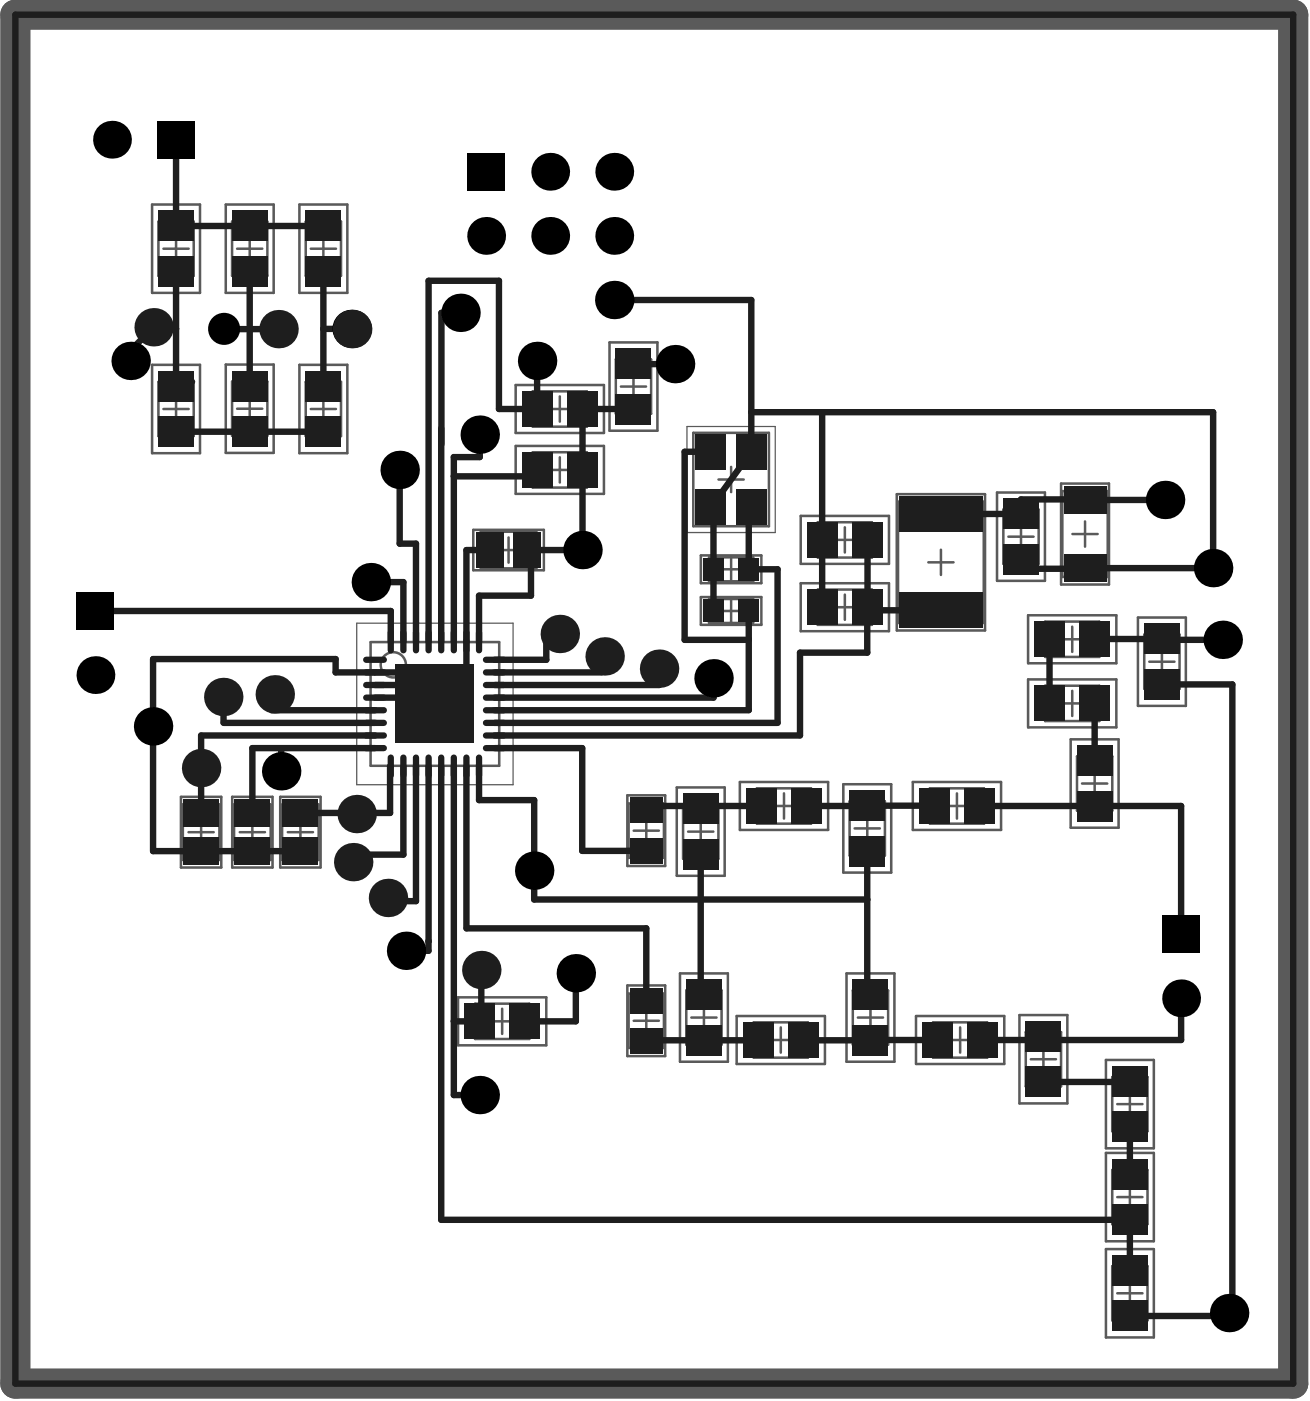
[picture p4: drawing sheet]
<svg xmlns="http://www.w3.org/2000/svg" width="173mm" height="185mm" viewBox="0 0 173 185" stroke-linecap="round" stroke-linejoin="round" font-family="sans-serif">
<g fill="none" stroke="#5a5a5a" stroke-width=".33">
<path d="M20.1 27h6.3v11.6h-6.3zM20.9 29.2h4.7v7.2h-4.7zM21.6 32.8h3.3M23.2 31.2v3.3M29.8 27h6.3v11.6h-6.3zM30.6 29.2h4.7v7.2h-4.7zM31.3 32.8h3.3M33 31.2v3.3M39.5 27h6.3v11.6h-6.3zM40.3 29.2h4.7v7.2h-4.7zM41 32.8h3.3M42.7 31.2v3.3"/>
<path d="M20.1 48.1h6.3v11.7h-6.3zM20.9 50.4h4.7v7.1h-4.7zM21.6 54h3.3M23.2 52.3v3.3M29.8 48.1h6.3v11.7h-6.3zM30.6 50.3h4.7v7.2h-4.7zM31.3 53.9h3.3M33 52.3v3.3M39.5 48.1h6.3v11.7h-6.3zM40.3 50.4h4.7v7.1h-4.7zM41 54h3.3M42.7 52.3v3.3"/>
<path d="M68 50.8h11.7v6.3h-11.7zM68 58.8h11.7v6.4h-11.7zM70.3 51.6h7.1v4.7h-7.1zM70.3 59.7h7.1v4.6h-7.1zM72.2 54h3.3M73.9 52.3v3.3M80.4 45.2h6.4v11.6h-6.4zM81.3 47.4h4.6v7.2h-4.6zM81.9 51h3.4M83.6 49.3v3.4M91.5 57.1h10v12.3h-10zM62.4 69.9h9.4v5.3h-9.4z"/>
<path d="M63.4 70.2h7.4v4.8h-7.4zM65.4 72.6h3.4M67.1 70.9v3.3M72.2 62h3.3M73.9 60.3v3.4M92.5 73.3h8v3.6h-8zM92.5 78.8h8v3.6h-8zM93.6 73.5h5.8v3.2h-5.8zM93.6 79h5.8v3.2h-5.8zM94.8 63.3h3.3M94.9 75.1h3.2M96.5 61.6v3.3"/>
<path d="M96.5 73.5v3.2M96.5 79v3.2M105.7 68.1h11.6v6.3h-11.6zM105.7 77h11.6v6.3h-11.6zM107.9 77.8h7.2v4.7h-7.2zM107.9 68.9h7.2v4.7h-7.2zM109.8 71.2h3.3M111.5 69.6v3.3M111.5 78.5v3.3M118.3 65.2h11.7v18h-11.7zM118.5 66.2h11.3v16h-11.3zM122.5 74.2h3.3"/>
<path d="M124.2 72.5v3.4M131.6 65h6.3v11.6h-6.3zM132.4 67.2h4.7v7.2h-4.7zM133.1 70.8h3.3M134.7 69.1v3.4M140 63.8h6.3v13.3h-6.3zM140.2 64.8h6v11.3h-6zM141.5 70.5h3.3M143.2 68.8v3.3M48.9 84.7h17v16.3h-17zM55.7 92.9h3.4M57.4 91.2v3.3"/>
<path d="M94.9 80.6h3.2M109.8 80.1h3.3M135.7 81.2h11.6v6.3h-11.6zM135.7 89.6h11.6v6.4h-11.6zM137.9 82h7.2v4.7h-7.2zM137.9 90.5h7.2v4.6h-7.2zM139.8 92.8h3.3M139.8 84.3h3.3M141.3 97.6h6.3v11.6h-6.3zM141.5 82.7v3.3M141.5 91.1v3.4M142.1 99.8h4.7v7.2h-4.7z"/>
<path d="M150.2 81.5h6.3v11.6h-6.3zM151 83.7h4.6v7.2h-4.6zM151.7 87.3h3.3M153.3 85.6v3.4M23.9 105.1h5.3v9.4h-5.3zM24.1 106.1h4.9v7.4h-4.9zM24.9 109.8h3.3M26.5 108.1v3.4M30.6 105.1h5.4v9.4h-5.4zM30.9 106.1h4.8v7.4h-4.8zM31.6 109.8h3.4M33.3 108.1v3.4"/>
<path d="M37 105.1h5.3v9.4h-5.3zM37.2 106.1h4.9v7.4h-4.9zM38 109.8h3.3M39.6 108.1v3.4M82.8 104.9h5v9.4h-5zM83 106h4.6v7.2h-4.6zM83.6 109.6h3.3M85.3 107.9v3.4M89.3 103.9h6.3v11.7h-6.3zM90.1 106.1h4.7v7.2h-4.7zM90.8 109.7h3.3M92.5 108.1v3.3"/>
<path d="M97.6 103.2h11.7v6.3h-11.7zM99.9 104h7.1v4.7h-7.1zM101.8 106.3h3.3M103.5 104.7v3.3M111.3 103.5h6.3v11.6h-6.3zM112.1 105.7h4.7v7.2h-4.7zM112.8 109.3h3.3M114.4 107.6v3.4M120.4 103.2h11.7v6.3h-11.7zM122.7 104h7.1v4.7h-7.1zM124.6 106.3h3.3M126.3 104.7v3.3"/>
<path d="M142.8 103.4h3.3M144.4 101.7v3.3M60.4 131.6h11.7v6.3h-11.7zM62.7 132.4h7.1v4.7h-7.1zM64.6 134.8h3.3M66.3 133.1v3.3M82.8 130h5v9.3h-5zM83 131.1h4.6v7.2h-4.6zM83.6 134.7h3.3M85.3 133v3.4M89.7 128.4h6.3v11.7h-6.3zM90.6 130.7h4.6v7.1h-4.6z"/>
<path d="M91.2 134.3h3.4M92.9 132.6v3.3M97.2 134.1h11.7v6.3h-11.7zM99.5 134.9h7.1v4.7h-7.1zM101.4 137.2h3.3M103 135.6v3.3M111.7 128.4h6.3v11.7h-6.3zM112.5 130.7h4.7v7.1h-4.7zM113.2 134.3h3.3M114.9 132.6v3.3M120.9 134.1h11.6v6.3h-11.6zM123.1 134.9h7.2v4.7h-7.2z"/>
<path d="M125 137.2h3.4M126.7 135.6v3.3M134.5 133.9h6.3v11.7h-6.3zM135.4 136.2h4.6v7.1h-4.6zM136 139.8h3.3M137.7 138.1v3.3M145.9 139.9h6.4v11.6h-6.4zM145.9 152.1h6.4v11.7h-6.4zM146.8 142.1h4.6v7.2h-4.6zM146.8 154.4h4.6v7.1h-4.6zM147.4 158h3.4M147.4 145.7h3.4"/>
<path d="M149.1 144v3.4M149.1 156.3v3.3M145.9 164.8h6.4v11.7h-6.4zM146.8 167.1h4.6v7.1h-4.6zM147.4 170.6h3.4M149.1 169v3.3"/>
<circle cx="51.9" cy="87.7" r="1.66"/>
</g>
<path d="M90.7 56.3h11.6v14h-11.6zM47.1 82.2h20.6v21.3h-20.6z" fill="none" stroke="#5a5a5a" stroke-width=".17"/>
<path d="M2 1.9h168.6v180.7h-168.6z" fill="none" stroke="#5a5a5a" stroke-width="4"/>
<g fill="none" stroke="#1e1e1e" stroke-width=".84">
<path d="M17.2 47.6v.9M25.3 50.4h-2.1v.6M29.6 43.4h3.4M46.4 43.4h.1M58.2 41.3h2.6M52.7 71.7h2.2M57.4 92.1v.8M72.1 83.2h2.6M87 88.2v2.2M37.1 101.8v.8M51.5 101.1h.1M51.6 118.9h3.3"/>
<path d="M70.5 114.9v3.8M92.5 106.3v.4M52.7 125.5h.9M56.5 124.2h.1M56.5 124.2v1.3M85.3 137.3v.1M92.5 131.3h.4"/>
</g>
<circle cx="92.5" cy="106.3" r=".42" fill="#1e1e1e"/>
<g fill="none" stroke="#1e1e1e" stroke-width=".84">
<path d="M23.2 18.4v11.4M17.2 46.2v1.4M33 43.4v7.5M63.3 57.4v2.9M70.9 46.8v7.2M76.9 54v8M99.1 54.4v5.2M53.2 76.8v7.8M54.9 71.7v12.9M59.9 60.3v2.5M61.5 72.6v16.1M70.1 72.6v6"/>
<path d="M93.9 66.8l-.1 .1M94.1 75.1v5.5M98.8 75.1h3.8v20.3M98.8 66.9h.3M108.5 71.2v8.9M114.5 71.2v9.3M124.2 67.8v.1M134.7 65.9v1.9M134.7 73.8v1.2M142.8 74.9v.1M153.7 66h1.3M20.2 87v8.8"/>
<path d="M29.5 92v3.3M33.3 98.7v8.6M37.1 98.7v3.1M44.3 87v1.7M51.6 80.6v4M72.1 83.2v3.9M76.8 98.7v13.6M94.2 90.8v1.3M98.8 80.6v13.1M114.5 80.1l-.1 6M138.5 84.3v8.5M144.5 84.3h.1"/>
<path d="M153.3 84.3v.1M161.3 84.4h1.3M46.6 112.8v1M51.5 101.1v6.2M53.2 101.1v11.7M54.9 101.1v17.8M61.5 101.1v21.4M70.5 105.6v9.3M92.5 112.7v6M114.4 106.3h.1M114.4 112.3v6.4M123.3 106.3h.1"/>
<path d="M59.9 134.8v9.7M63.5 128v6.8M100 137.2v.1M106 137.2v.1M114.4 131.3h.5M114.9 137.2v.1M149.1 142.7v.1M149.1 173.6h.1"/>
</g>
<circle cx="149.1" cy="155" r=".42" fill="#1e1e1e"/>
<g fill="none" stroke="#1e1e1e" stroke-width=".84">
<path d="M23.2 35.8v14.6h-1.7M33 35.8v7.6h3.8M33 29.8h9.7M56.6 37v47.6M65.8 37v17h5.1M99.1 39.6v14.8h9.4v16.8M20.3 43.2l-3.1 3M20.3 43.4h2.9M42.7 43.4h3.7M42.7 56.9v.1M58.2 56.5v28.1M58.2 41.3v17.3"/>
<path d="M76.9 54h6.7M83.6 48h.1M160.1 54.4v20.6M48.1 76.8h5.1M52.7 62v9.7M59.9 62.8v21.8M61.5 72.6h3.1M63.2 78.6h6.9M76.9 62v10.6h-7.3M94.1 66.9v8.2M98.8 66.9v8.2M124.2 67.8h10.5"/>
<path d="M20.2 95.8v16.5h6.3M26.5 97v10.3M33.3 98.7h16.2M44.3 88.7h13.1M49.5 90.4h7.9M49.5 92.1h7.9M65.3 98.7h11.5M65.3 88.7h14.1M90.3 84.4h8.5M105.6 86.1v10.9M162.6 90.3v83.3h-13.5M33.3 112.3h6.3"/>
<path d="M46.6 112.8h6.6M56.6 101.1v23.1M58.2 101.1v59.8M59.9 101.1v33.7M63.2 101.1v4.5h7.3M76.8 112.3h8.5M92.5 118.7v12.6M92.5 106.3h8M114.4 118.7v12.6M114.4 106.3h8.9M144 106.3v.1M155.9 106.3v17"/>
<path d="M53.6 125.5h2.9M61.6 122.5h23.7v9.5M92.9 137.3h7.1M114.9 137.2h8.8M137.7 136.8v.1M155.9 131.7v5.5M149.1 148.7v6.3M149.1 160.9v7.2"/>
</g>
<circle cx="144" cy="106.3" r=".42" fill="#1e1e1e"/>
<path d="M143.2 75h16.9M143.2 66h10.5M35.8 93.7h13.7M144.5 84.3h8.8M153.3 90.3h9.3M153.3 84.4h8M39.6 107.3h11.9M144 106.3h11.9M63.3 134.8h.2" fill="none" stroke="#1e1e1e" stroke-width=".84"/>
<circle cx="69.3" cy="134.8" r=".42" fill="#1e1e1e"/>
<g fill="none" stroke="#1e1e1e" stroke-width=".84">
<path d="M2 1.9h168.6v180.7h-168.6zM23.2 29.8h9.8M42.7 35.8v15.2M56.6 37h9.2M81.1 39.6h18M23.2 57h19.5M83.6 48h5.5M93.8 59.6h-3.5v24.8M99.1 59.6l-5.2 7.2M108.5 54.4h51.6M59.9 62.8h10.6M59.9 60.3h3.4"/>
<path d="M63.2 78.6v6M134.7 75h8.1M134.7 65.9h8.1M12.6 80.6h39M20.2 87h24.1M26.5 97h23M29.5 95.4h20M65.3 87.1h6.8M65.3 97h40.3M65.3 95.4h37.3M65.3 90.4h21.7M65.3 92.1h28.9"/>
<path d="M65.3 93.7h33.5M105.6 86.1h8.8M114.5 80.5h9.7M144.4 92.8v7.6M26.5 112.3h6.8M70.5 118.7h43.9M85.3 106.3h7.2M106.4 106.3h8M129.3 106.3h14.7M59.9 134.8h3.4M76 128.4v6.4h-6.7M85.3 137.3h7.6"/>
<path d="M106 137.3h8.9M129.7 137.2h26.2M59.9 144.5h3.4M137.3 142.8h11.8M58.2 160.9h90.9"/>
</g>
<g fill="#000">
<circle cx="14.8" cy="18.4" r="2.49"/>
<circle cx="64.2" cy="31.1" r="2.49"/>
<circle cx="72.6" cy="22.7" r="2.49"/>
<circle cx="72.6" cy="31.1" r="2.49"/>
<circle cx="81.1" cy="22.7" r="2.49"/>
<circle cx="81.1" cy="31.1" r="2.49"/>
<circle cx="81.1" cy="39.6" r="2.53"/>
<circle cx="17.2" cy="47.6" r="2.53"/>
<circle cx="29.6" cy="43.4" r="2.11"/>
<circle cx="46.4" cy="43.4" r="2.53"/>
<circle cx="60.8" cy="41.3" r="2.53"/>
<circle cx="63.3" cy="57.4" r="2.53"/>
<circle cx="70.9" cy="47.6" r="2.53"/>
<circle cx="89.1" cy="48" r="2.53"/>
<circle cx="48.9" cy="76.8" r="2.53"/>
<circle cx="52.7" cy="62" r="2.53"/>
<circle cx="76.9" cy="72.6" r="2.53"/>
<circle cx="153.7" cy="66" r="2.53"/>
<circle cx="160.1" cy="75" r="2.53"/>
<circle cx="12.6" cy="89.1" r="2.49"/>
<circle cx="20.2" cy="95.8" r="2.53"/>
<circle cx="53.7" cy="89.2" r=".83"/>
<circle cx="53.7" cy="96.5" r=".83"/>
<circle cx="53.7" cy="92.9" r=".83"/>
<circle cx="57.4" cy="89.2" r=".83"/>
<circle cx="57.4" cy="96.5" r=".83"/>
<circle cx="57.4" cy="92.9" r=".83"/>
<circle cx="61" cy="89.2" r=".83"/>
<circle cx="61" cy="96.5" r=".83"/>
<circle cx="61" cy="92.9" r=".83"/>
<circle cx="94.2" cy="89.5" r="2.53"/>
<circle cx="161.3" cy="84.4" r="2.53"/>
<circle cx="37.1" cy="101.8" r="2.53"/>
<circle cx="70.5" cy="114.9" r="2.53"/>
<circle cx="53.6" cy="125.5" r="2.53"/>
<circle cx="76" cy="128.4" r="2.53"/>
<circle cx="155.9" cy="131.7" r="2.49"/>
<circle cx="63.3" cy="144.5" r="2.53"/>
<circle cx="162.2" cy="173.3" r="2.53"/>
</g>
<g fill="#000">
<path d="M20.7 15.9h5v5h-5z" fill-rule="evenodd"/>
<path d="M61.7 20.2h4.9v5h-4.9z" fill-rule="evenodd"/>
<path d="M10.1 78.1h5v5h-5z" fill-rule="evenodd"/>
<path d="M153.4 120.8h4.9v5h-4.9z" fill-rule="evenodd"/>
</g>
<g fill="#1e1e1e">
<path d="M30.6 54.9h4.7v4h-4.7z" fill-rule="evenodd"/>
<path d="M30.6 33.8h4.7v4h-4.7z" fill-rule="evenodd"/>
<path d="M30.6 27.8h4.7v4h-4.7z" fill-rule="evenodd"/>
</g>
<circle cx="46.5" cy="43.4" r="2.53" fill="#1e1e1e"/>
<path d="M51.6 83.5v2.3M53.2 83.5v2.3M54.9 83.5v2.3M58.2 83.5v2.3M59.9 83.5v2.3M61.5 83.5v2.3M64.1 98.7h2.4M64.1 97h2.4M64.1 95.4h2.4M64.1 92.1h2.4M64.1 90.4h2.4M64.1 88.7h2.4" fill="none" stroke="#1e1e1e" stroke-width=".83"/>
<g fill="#1e1e1e">
<path d="M90.6 135.3h4.6v4h-4.6z" fill-rule="evenodd"/>
<path d="M90.6 129.3h4.6v4h-4.6z" fill-rule="evenodd"/>
<path d="M98 134.9h4v4.7h-4z" fill-rule="evenodd"/>
<path d="M104 134.9h4v4.7h-4z" fill-rule="evenodd"/>
<path d="M30.6 48.9h4.7v4h-4.7z" fill-rule="evenodd"/>
<path d="M37.3 105.5h4.7v3.6h-4.7z" fill-rule="evenodd"/>
<path d="M37.3 110.5h4.7v3.6h-4.7z" fill-rule="evenodd"/>
</g>
<path d="M51.6 100v2.3M53.2 100v2.3M54.9 100v2.3M58.2 100v2.3M59.9 100v2.3M61.5 100v2.3M64.1 93.7h2.4M64.1 87.1h2.4" fill="none" stroke="#1e1e1e" stroke-width=".83"/>
<g fill="#1e1e1e">
<circle cx="79.8" cy="86.6" r="2.53"/>
<circle cx="87" cy="88.2" r="2.53"/>
<circle cx="20.3" cy="43.2" r="2.53"/>
</g>
<g fill="#1e1e1e">
<path d="M92.8 73.6h2.7v3h-2.7z" fill-rule="evenodd"/>
<path d="M92.8 79.1h2.7v3h-2.7z" fill-rule="evenodd"/>
<path d="M91.8 64.6h4v4.7h-4z" fill-rule="evenodd"/>
<path d="M91.8 57.3h4v4.6h-4z" fill-rule="evenodd"/>
<path d="M98.5 104h4v4.7h-4z" fill-rule="evenodd"/>
<path d="M97.5 73.6h2.6v3h-2.6z" fill-rule="evenodd"/>
<path d="M97.5 79.1h2.6v3h-2.6z" fill-rule="evenodd"/>
<path d="M97.1 64.6h4v4.7h-4z" fill-rule="evenodd"/>
<path d="M97.1 57.3h4v4.6h-4z" fill-rule="evenodd"/>
<path d="M104.5 104h3.9v4.7h-3.9z" fill-rule="evenodd"/>
<path d="M112.5 77.8h4v4.7h-4z" fill-rule="evenodd"/>
<path d="M112.5 68.9h4v4.7h-4z" fill-rule="evenodd"/>
<path d="M20.9 55h4.7v4h-4.7z" fill-rule="evenodd"/>
<path d="M20.9 33.8h4.7v4h-4.7z" fill-rule="evenodd"/>
<path d="M20.9 27.8h4.7v4h-4.7z" fill-rule="evenodd"/>
</g>
<path d="M48.3 95.4h2.4M48.3 97h2.4M48.3 98.7h2.4M48.3 88.7h2.4M48.3 90.4h2.4M48.3 92.1h2.4M56.6 83.5v2.3" fill="none" stroke="#1e1e1e" stroke-width=".83"/>
<g fill="#1e1e1e">
<path d="M40.3 55h4.7v4h-4.7z" fill-rule="evenodd"/>
<path d="M40.3 33.8h4.7v4h-4.7z" fill-rule="evenodd"/>
<path d="M40.3 27.8h4.7v4h-4.7z" fill-rule="evenodd"/>
</g>
<g fill="#1e1e1e">
<circle cx="36.8" cy="43.4" r="2.53"/>
<circle cx="73.9" cy="83.7" r="2.53"/>
</g>
<path d="M63.2 83.5v2.3" fill="none" stroke="#1e1e1e" stroke-width=".83"/>
<g fill="#1e1e1e">
<path d="M127.7 134.9h4v4.7h-4z" fill-rule="evenodd"/>
<path d="M121.7 134.9h4v4.7h-4z" fill-rule="evenodd"/>
<path d="M135.4 134.8h4.6v4h-4.6z" fill-rule="evenodd"/>
<path d="M151 88.3h4.6v4h-4.6z" fill-rule="evenodd"/>
<path d="M151 82.3h4.6v4h-4.6z" fill-rule="evenodd"/>
<path d="M24.2 105.5h4.7v3.6h-4.7z" fill-rule="evenodd"/>
<path d="M24.2 110.5h4.7v3.6h-4.7z" fill-rule="evenodd"/>
<path d="M20.9 49h4.7v4h-4.7z" fill-rule="evenodd"/>
</g>
<g fill="#1e1e1e">
<circle cx="26.5" cy="101.3" r="2.53"/>
<circle cx="29.5" cy="92" r="2.53"/>
<circle cx="47.1" cy="107.4" r="2.53"/>
<circle cx="51.2" cy="118.5" r="2.53"/>
<circle cx="46.6" cy="113.8" r="2.53"/>
</g>
<path d="M56.6 100v2.3" fill="none" stroke="#1e1e1e" stroke-width=".83"/>
<circle cx="36.3" cy="91.6" r="2.53" fill="#1e1e1e"/>
<path d="M48.3 87.1h2.4M48.3 93.7h2.4" fill="none" stroke="#1e1e1e" stroke-width=".83"/>
<g fill="#1e1e1e">
<path d="M40.3 49h4.7v4h-4.7z" fill-rule="evenodd"/>
<path d="M67.3 132.4h4v4.7h-4z" fill-rule="evenodd"/>
<path d="M61.3 132.4h4v4.7h-4z" fill-rule="evenodd"/>
</g>
<circle cx="63.5" cy="128" r="2.53" fill="#1e1e1e"/>
<path d="M63.2 100v2.3" fill="none" stroke="#1e1e1e" stroke-width=".83"/>
<g fill="#1e1e1e">
<path d="M74.9 51.6h4v4.7h-4z" fill-rule="evenodd"/>
<path d="M68.9 51.6h4v4.7h-4z" fill-rule="evenodd"/>
<path d="M74.9 59.7h4v4.6h-4z" fill-rule="evenodd"/>
<path d="M68.9 59.7h4v4.6h-4z" fill-rule="evenodd"/>
<path d="M81.3 52h4.6v4h-4.6z" fill-rule="evenodd"/>
<path d="M81.3 46h4.6v4h-4.6z" fill-rule="evenodd"/>
<path d="M90.1 104.7h4.7v4h-4.7z" fill-rule="evenodd"/>
<path d="M90.1 110.7h4.7v4h-4.7z" fill-rule="evenodd"/>
<path d="M106.5 77.8h4v4.7h-4z" fill-rule="evenodd"/>
<path d="M135.4 140.8h4.6v4h-4.6z" fill-rule="evenodd"/>
<path d="M127.3 104h4v4.7h-4z" fill-rule="evenodd"/>
<path d="M121.3 104h4v4.7h-4z" fill-rule="evenodd"/>
<path d="M132.4 71.8h4.7v4h-4.7z" fill-rule="evenodd"/>
<path d="M118.7 78.2h10.9v4.7h-10.9z" fill-rule="evenodd"/>
<path d="M146.8 153h4.6v4h-4.6z" fill-rule="evenodd"/>
<path d="M146.8 159h4.6v3.9h-4.6z" fill-rule="evenodd"/>
<path d="M146.8 165.6h4.6v4h-4.6z" fill-rule="evenodd"/>
<path d="M146.8 171.6h4.6v4h-4.6z" fill-rule="evenodd"/>
<path d="M146.8 146.7h4.6v4h-4.6z" fill-rule="evenodd"/>
<path d="M146.8 140.7h4.6v4h-4.6z" fill-rule="evenodd"/>
<path d="M142.1 104.4h4.7v4h-4.7z" fill-rule="evenodd"/>
<path d="M142.1 98.4h4.7v4h-4.7z" fill-rule="evenodd"/>
<path d="M142.5 82h4v4.7h-4z" fill-rule="evenodd"/>
<path d="M142.5 90.5h4v4.6h-4z" fill-rule="evenodd"/>
<path d="M67.8 70.2h3.6v4.7h-3.6z" fill-rule="evenodd"/>
<path d="M62.8 70.2h3.6v4.7h-3.6z" fill-rule="evenodd"/>
<path d="M106.5 68.9h4v4.7h-4z" fill-rule="evenodd"/>
<path d="M132.4 65.8h4.7v4h-4.7z" fill-rule="evenodd"/>
<path d="M118.7 65.5h10.9v4.7h-10.9z" fill-rule="evenodd"/>
<path d="M112.5 135.3h4.7v4h-4.7z" fill-rule="evenodd"/>
<path d="M83.1 135.7h4.3v3.3h-4.3z" fill-rule="evenodd"/>
<path d="M112.5 129.3h4.7v4h-4.7z" fill-rule="evenodd"/>
<path d="M83.1 130.4h4.3v3.3h-4.3z" fill-rule="evenodd"/>
<path d="M31 105.5h4.6v3.6h-4.6z" fill-rule="evenodd"/>
<path d="M31 110.5h4.6v3.6h-4.6z" fill-rule="evenodd"/>
<path d="M112.1 110.3h4.7v4h-4.7z" fill-rule="evenodd"/>
<path d="M112.1 104.3h4.7v4h-4.7z" fill-rule="evenodd"/>
<path d="M83.1 110.6h4.3v3.3h-4.3z" fill-rule="evenodd"/>
<path d="M83.1 105.3h4.3v3.3h-4.3z" fill-rule="evenodd"/>
<path d="M140.3 73.1h5.7v3.7h-5.7z" fill-rule="evenodd"/>
<path d="M136.5 82h4v4.7h-4z" fill-rule="evenodd"/>
<path d="M136.5 90.5h4v4.6h-4z" fill-rule="evenodd"/>
<path d="M140.3 64.1h5.7v3.7h-5.7z" fill-rule="evenodd"/>
<path d="M52.2 87.7h10.3v10.3h-10.3z" fill-rule="evenodd"/>
</g>
</svg>
